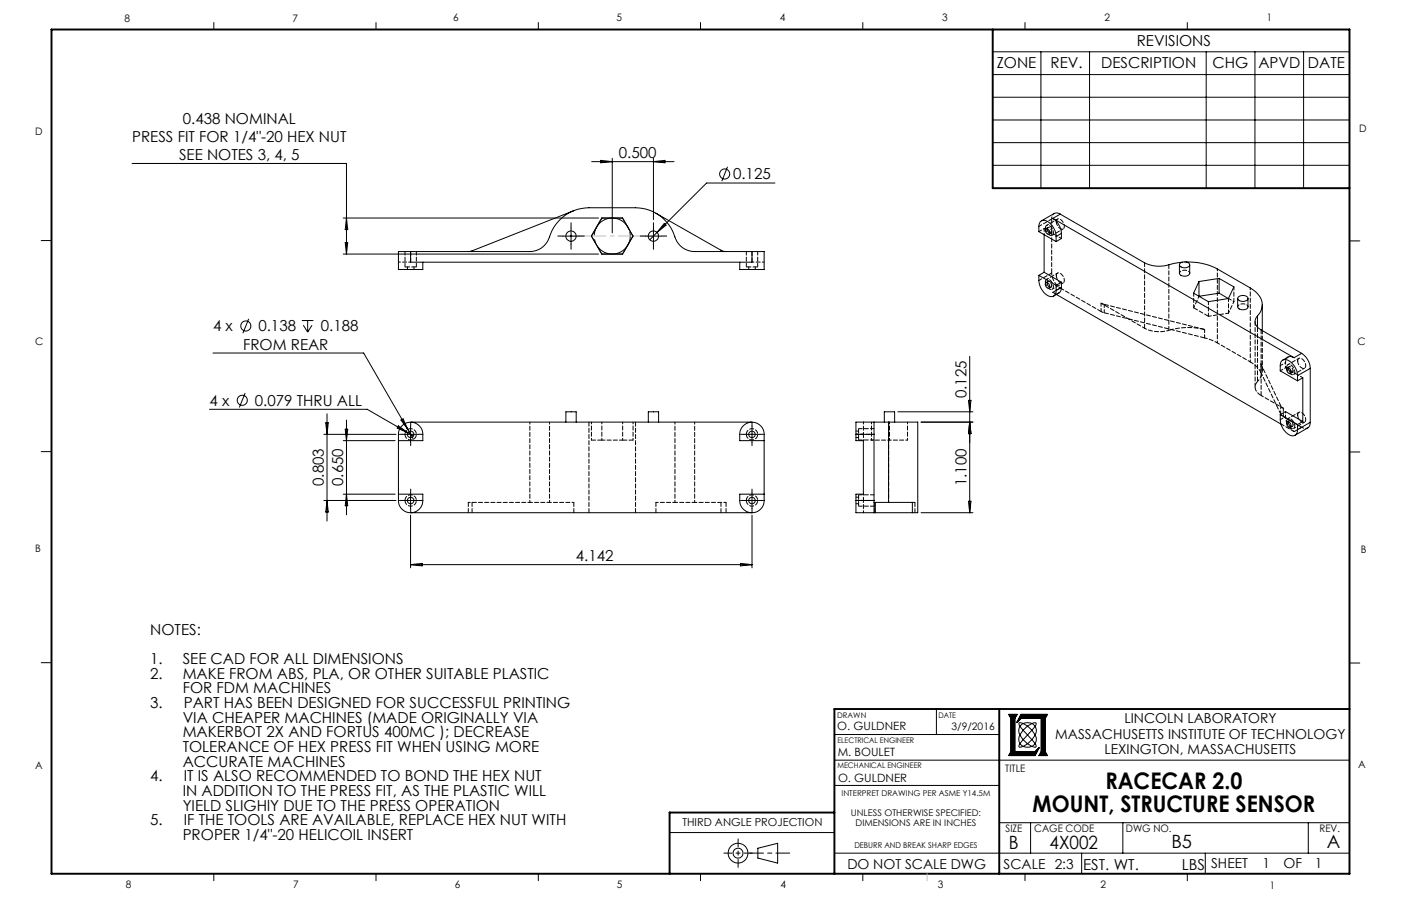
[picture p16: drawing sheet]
<svg xmlns="http://www.w3.org/2000/svg" width="432mm" height="279mm" viewBox="0 0 432 279" stroke-linecap="round" stroke-linejoin="round" font-family="sans-serif">
<defs><g id="words">
<g font-size="7.1">
<text x="340.7" y="243.5">RACECAR 2.0</text>
<text x="318.2" y="250.5">MOUNT, STRUCTURE SENSOR</text>
</g>
<g font-size="5.6">
<text x="311" y="261.9">B</text>
<text x="323.5" y="261.9">4X002</text>
<text x="361" y="261.5">B5</text>
<text x="408.9" y="261.5">A</text>
</g>
<g font-size="4.7">
<text x="350.4" y="14.1">REVISIONS</text>
<text x="307.2" y="20.9">ZONE</text>
<text x="323.8" y="20.9">REV.</text>
<text x="339.4" y="20.9">DESCRIPTION</text>
<text x="373.7" y="20.9">CHG</text>
<text x="387.8" y="20.9">APVD</text>
<text x="403.1" y="20.9">DATE</text>
<text x="56.4" y="38.3">0.438 NOMINAL</text>
<text x="40.7" y="43.8">PRESS FIT FOR 1/4&quot;-20 HEX NUT</text>
<text x="55.2" y="49.4">SEE NOTES 3, 4, 5</text>
<text x="190.7" y="48.8">0.500</text>
<text x="225.9" y="55.4">0.125</text>
<text x="65.7" y="102.2">4 x</text>
<text x="74.9" y="107.8">FROM REAR</text>
<text x="79.6" y="102.2">0.138</text>
<text x="98.9" y="102.2">0.188</text>
<text x="64.6" y="125.1">4 x</text>
<text x="78.5" y="125.1">0.079 THRU ALL</text>
<text x="297.9" y="122.8" transform="rotate(-90 297.9 122.8)">0.125</text>
<text x="99.8" y="149.9" transform="rotate(-90 99.8 149.9)">0.803</text>
<text x="105.8" y="149.9" transform="rotate(-90 105.8 149.9)">0.650</text>
<text x="297.9" y="149.9" transform="rotate(-90 297.9 149.9)">1.100</text>
<text x="177.5" y="173.1">4.142</text>
<text x="46.3" y="195.7">NOTES:</text>
<text x="46.3" y="204.7">1.</text>
<text x="46.3" y="209.3">2.</text>
<text x="56.3" y="204.7">SEE CAD FOR ALL DIMENSIONS</text>
<text x="56.3" y="209.3">MAKE FROM ABS, PLA, OR OTHER SUITABLE PLASTIC</text>
<text x="56.3" y="213.8">FOR FDM MACHINES</text>
<text x="46.3" y="218.3">3.</text>
<text x="56.6" y="218.3">PART HAS BEEN DESIGNED FOR SUCCESSFUL PRINTING</text>
<text x="56.3" y="222.8">VIA CHEAPER MACHINES (MADE ORIGINALLY VIA</text>
<text x="56.3" y="227.4">MAKERBOT 2X AND FORTUS 400MC ); DECREASE</text>
<text x="56.3" y="231.9">TOLERANCE OF HEX PRESS FIT WHEN USING MORE</text>
<text x="56.3" y="236.4">ACCURATE MACHINES</text>
<text x="46.3" y="241">4.</text>
<text x="56.3" y="245.5">IN ADDITION TO THE PRESS FIT, AS THE PLASTIC WILL</text>
<text x="56.6" y="241">IT IS ALSO RECOMMENDED TO BOND THE HEX NUT</text>
<text x="56.3" y="250">YIELD SLIGHlY DUE TO THE PRESS OPERATION</text>
<text x="46.3" y="254.5">5.</text>
<text x="56.6" y="254.5">IF THE TOOLS ARE AVAILABLE, REPLACE HEX NUT WITH</text>
<text x="56.3" y="259.1">PROPER 1/4&quot;-20 HELICOIL INSERT</text>
<text x="333.8" y="268.1">EST. WT.</text>
<text x="364.2" y="268.1">LBS</text>
</g>
<g font-size="4.2">
<text x="325.3" y="227.9">MASSACHUSETTS INSTITUTE OF TECHNOLOGY</text>
<text x="346.6" y="223.1">LINCOLN LABORATORY</text>
<text x="340.4" y="232.6">LEXINGTON, MASSACHUSETTS</text>
<text x="261.2" y="267.9">DO NOT SCALE DWG</text>
<text x="309.3" y="267.9">SCALE 2:3</text>
<text x="373.3" y="267.8">SHEET</text>
<text x="389.1" y="267.8">1</text>
<text x="395.6" y="267.6">OF</text>
<text x="405.3" y="267.6">1</text>
</g>
<g font-size="3.5">
<text x="258" y="225.1">O. GULDNER</text>
<text x="258.2" y="233.2">M. BOULET</text>
<text x="258.3" y="241">O. GULDNER</text>
</g>
<text font-size="3.4" x="210.3" y="254.6">THIRD ANGLE PROJECTION</text>
<g font-size="3.2">
<text x="38.3" y="6.7">8</text>
<text x="90.2" y="6.7">7</text>
<text x="139.7" y="6.5">6</text>
<text x="190" y="6.5">5</text>
<text x="240.4" y="6.5">4</text>
<text x="290.4" y="6.5">3</text>
<text x="340.4" y="6.5">2</text>
<text x="390.4" y="6.5">1</text>
<text x="10.9" y="41.6">D</text>
<text x="418.9" y="40.7">D</text>
<text x="10.9" y="106.3">C</text>
<text x="418.4" y="106.4">C</text>
<text x="10.8" y="170.2">B</text>
<text x="419.4" y="170.6">B</text>
<text x="293.3" y="225.1">3/9/2016</text>
<text x="10.8" y="237.2">A</text>
<text x="309.8" y="238.2">TITLE</text>
<text x="418.6" y="236.8">A</text>
<text x="310" y="256.5">SIZE</text>
<text x="318.8" y="256.5">CAGE CODE</text>
<text x="347" y="256.5">DWG NO.</text>
<text x="406.7" y="256.5">REV.</text>
<text x="38.8" y="273.8">8</text>
<text x="90.4" y="273.8">7</text>
<text x="140.2" y="273.8">6</text>
<text x="190.1" y="273.9">5</text>
<text x="240.5" y="273.8">4</text>
<text x="289" y="273.9">3</text>
<text x="339.1" y="273.8">2</text>
<text x="391.4" y="274.1">1</text>
</g>
<g font-size="2.8">
<text x="262.2" y="251.8">UNLESS OTHERWISE SPECIFIED:</text>
<text x="263.7" y="254.6">DIMENSIONS ARE IN INCHES</text>
</g>
<g font-size="2.5">
<text x="259.4" y="245.4">INTERPRET DRAWING PER ASME Y14.5M</text>
<text x="263.3" y="261.5">DEBURR AND BREAK SHARP EDGES</text>
</g>
<g font-size="2.4">
<text x="258" y="221.3">DRAWN</text>
<text x="289.2" y="221.3">DATE</text>
<text x="258.1" y="229.1">ELECTRICAL ENGINEER</text>
<text x="258.1" y="237">MECHANICAL ENGINEER</text>
</g>
</g></defs>
<g fill="none" stroke="#000" stroke-width=".31">
<path d="M65.9 6.9v2.2M115.9 6.9v2.2M165.9 6.9v2.2M215.9 6.9v2.2M265.9 6.9v2.2M306 16h109.9M315.9 6.9v2.2M320.8 16v42M335.8 16v42M365.9 6.9v2.2M371.8 16v42.1M386.8 16v42.1"/>
<path d="M401.8 16v42.1M306 23h109.9M306 30h109.9M306 37h109.9M40.7 50.4h66.1v28M182.4 49.8h25.4M185.1 49.5l3.6 .3-3.6 .4zM188.7 48.8v23M201.4 48.8v18.9M201.4 49.8l3.5-.3v.7zM224.2 51.4l-1.7 4.5M238.8 56.4h-21l-15.3 15.3"/>
<path d="M306 44h109.9M306 51h109.9M12.7 74.2h3.2M105.8 78.4h78.7M105.8 67.2h78.7M106.4 74.8h.8l-.4 3.6zM106.8 67.2l.4 3.6h-.8zM126.5 77.6h36.8a6.6 6.6 0 0 0 6.4-5.5 12.6 12.6 0 0 1 11.8-8h14.4a12.9 12.9 0 0 1 12.4 9.7 6.3 6.3 0 0 0 5.8 3.8h17.7M126.5 77.6h-3.7v5.5h7.5v-2.2M126.5 77.6v3.3h105.3v-3.3M173.5 72.8h5M176 70.3v5"/>
<path d="M176.8 65l-31.3 12.4-1.2 .2M185.5 67.2h6.4l3.2 5.6-3.2 5.6h-6.4l-3.2-5.6zM198.9 72.8h5M201.4 70.3v5M202.1 65.8l20.3 11.5 1.4 .3M202.5 71.7l-2.2 2.2M204.8 68.9l.5 .5-2.8 2.3zM231.8 77.6h3.7v5.5h-7.5v-2.2M321.8 72.4v11.6M322.3 70.6a.98 .98 0 0 1 1.1 .5 .98 .98 0 0 1-.3 1.2 1.34 1.34 0 0 1-.8-1.7zM322.7 70.5a1.52 1.52 0 0 0 .9 1.4M324.5 67.3a6 6 0 0 1 2.6 4.7"/>
<path d="M324.5 67.3l74.4 43M325.5 72.9a5 5 0 0 0-4-5l-.9 .5-.3 .6-.1 2.4 5.3 3.1M325.5 72.9v1.6M326.8 66l25.9 15a10.4 10.4 0 0 0 8.5 .4l3.1-.5M326.8 66l-.8-.3-1.1 .1-3.9 2.3M326.8 66l-2.3 1.3M327.1 72v1.6l-1.6 .9M327.1 72l-1.6 .9M415.9 74.3h3.2M76.7 98.3l-1.8 4.5M93 98.8h3.6M94.8 98.8v3.6"/>
<path d="M320.2 84.9a6.4 6.4 0 0 0 2.1 5.8 1.76 1.76 0 0 0 1.8 .8 1.76 1.76 0 0 0 1.4-1.5v-.4M320.2 84.9l5.3 3.1M321.8 84l5.3 3M321.8 84l-1.6 .9M322.3 87.2a1.06 1.06 0 0 1 1.1 .5 1.06 1.06 0 0 1-.1 1.2 1.23 1.23 0 0 1-1-1.7zM322.7 87.1a1.52 1.52 0 0 0 .9 1.5M325.5 88v1.6M325.6 90.8l69.2 40M327.1 88.7l-.1 .8-.4 .6-1.9 1.2M327.1 87v1.7M327.1 88.7l-1.6 .9M327.1 87l-1.6 1"/>
<path d="M363.5 81.7v2.5a1.83 1.83 0 0 0 3.2 0v-2.5M363.8 81.1a1.91 1.91 0 0 1 2.9 .6 1.84 1.84 0 0 1-3.2 0zM365.7 80.8a18.9 18.9 0 0 1 9.5 2.1l10.1 5.9a5.9 5.9 0 0 1 3.6 6.3l-.5 1.2-.8 1.1M369.5 86.8l-1.6 3.6 4.5 2.6 6.2-.9M369.5 86.8v4.6l6.2-1M375.7 85.9l4.6 2.6-1.7 3.6M375.7 85.9l-6.2 .9M375.7 90.4l2.9 1.7M375.7 85.9v4.5M381.5 92v2.6a1.83 1.83 0 0 0 3.1 0v-2.6M381.8 91.5a1.87 1.87 0 0 1 2.8 .6 1.75 1.75 0 0 1-1.6 .9 1.75 1.75 0 0 1-1.5-1.1zM387.6 97.4a2.62 2.62 0 0 0 1.1 4.3l12.5 7.3"/>
<path d="M387.6 97.4v3.5M389 94v8M65.7 108.9h46.4l13.6 23.5M93.5 100.3l1.3 2.1M96.2 100.3l-1.4 2.1M298.9 109.9v48.2M396.8 113.4a1.18 1.18 0 0 1 .9 1.8 1.18 1.18 0 0 1-.9-1.8zM397.1 113.5a1.42 1.42 0 0 0 .8 1.4M398.9 110.3l-1.6-.3-1.9 1.1M399.9 115.9a5.2 5.2 0 0 0-4-5l-.6 .2-.6 .8-.1 2.5 5.3 3M399.9 115.9v1.5M399.9 117.4l1.6-.9v13.5"/>
<path d="M401.2 109a5.8 5.8 0 0 1 2.6 4.6M401.2 109l-2.3 1.3M403.8 113.6l-3.9 2.3M403.8 113.6v16.6M12.7 139.3h3.2M64.6 126.2h48.6l12.5 7.3M75.6 121.2l-1.8 4.5M99.8 133.9h22.3M100.4 130.4h.8l-.4 3.5zM100.8 127.6v33.1M105.8 135.9h16M106.4 132.4h.8l-.4 3.5z"/>
<path d="M106.8 129.5v29.3M122.8 131.3l2.9 2.2-3.3-1.5zM122.8 135.9h7.5a4.9 4.9 0 0 0-1-4.5 3.8 3.8 0 0 0-4.1-1 3.8 3.8 0 0 0-2.4 3.5v20.4a3.8 3.8 0 0 0 3.8 3.8 3.8 3.8 0 0 0 3.7-3.8v-1.9h-7.5M123.6 129.5l.6-.3 1.5 3.2zM124.1 133.9h4.9M125.7 133.5l1.7 .9M125.7 132.4l1.7 3.1M126.5 131.4v5.1M126.5 130.2h105.3M174.4 130.2v-3.2h3.2v3.2M199.8 130.2v-3.2h3.2v3.2M229.3 133.9h4.9"/>
<path d="M231.8 131.4v5.1M235.5 135.9h-7.5a4.9 4.9 0 0 1 1-4.5 3.8 3.8 0 0 1 4.1-1 3.8 3.8 0 0 1 2.4 3.5v20.4a3.8 3.8 0 0 1-3.7 3.8 3.8 3.8 0 0 1-3.8-3.8v-1.9h7.5M263.8 133.9h5.6M263.8 133.9v2h2.3v16.5h-2.3v1.9M269.4 130.2v3.7M269.4 130.2h-5.6v3.7M269.4 130.2h4.5M269.4 133.9v20.4M272.6 130.2v-3.2h3.1v3.2M273.9 130.2h9v27.9h-1.7M273.9 130.2v24.7M276.7 127h23.2"/>
<path d="M298.5 123.5h.8l-.4 3.5zM298.9 130.2l.4 3.5h-.8zM299.9 130.2h-16M394.6 127.8a6.3 6.3 0 0 0 2.1 5.8 1.74 1.74 0 0 0 1.8 .8 1.74 1.74 0 0 0 1.4-1.4v-.5M394.6 127.8l1.6-.9 5.3 3.1M394.6 127.8l5.3 3.1M396.7 130.2a1.09 1.09 0 0 1 1 .5 1.09 1.09 0 0 1 0 1.2 1.21 1.21 0 0 1-1-1.7zM397.1 130.1a1.42 1.42 0 0 0 .8 1.4M399.9 130.9v1.6M401.5 130l-1.6 .9M403.8 130.2l-.1 .9-.4 .7-4.2 2.4M403.8 130.2l-3.9 2.3"/>
<path d="M415.9 139.4h3.2M99.8 154.3h22.3M100.8 154.3l.4 3.6h-.8zM105.8 152.4h16M106.8 152.4l.4 3.6h-.8zM124.1 154.3h4.9M126.5 151.9v4.9M126.5 158.9v16.2M126.5 158.1h105.3M229.3 154.3h4.9M231.8 151.9v4.9M231.8 158.9v16.2"/>
<path d="M263.8 154.3v3.8h5.6M263.8 154.3h5.6M269.4 154.3v3.8M269.4 154.9h.4M269.4 158.1h.4M269.8 158.1h11.4M269.8 154.9v3.2M269.8 154.9h11.4v3.2M283.9 158.1h16M298.5 154.6h.8l-.4 3.5zM126.5 174.1h105.3M126.5 174.1l3.6-.4v.8z"/>
<path d="M228.2 173.7l3.6 .4-3.6 .4zM12.7 204.4h3.2M288.6 218.7v7.8M415.9 204.5h3.2M257.2 226.5h50.8M257.2 234.4h158.7M311 220.3l.7 1.2v10.3l-.7 1.2M313.4 220.3l-.7 1.2v10.3h6.4l1.2-1.2-1.2 2.4h-8.3l.7-1.2v-10.3l-.7-1.2h2.7l-.7 1.2v10.3M314.4 226.7l-.4 1.3 .4 1.3M314.4 226.7l1.5 2 2.2 1.5M314.4 224l4.6 5.3M314.4 229.3a.59 .59 0 0 0-.4 .6 .59 .59 0 0 0 .4 .5l.9-.2"/>
<path d="M314.4 229.3l.9 .9M314.4 224l-.4 1.3 .4 1.4M314.8 220.3l-1.3 2.4 1.3-1.2M315.3 230.2l1.1 .2 1.7-.2M315.3 223.1l2.4 1.8 1.3 1.8M315.3 223.1l1.4-.3 1.4 .3M315.3 223.1l-.9 .9M315.3 223.1a.74 .74 0 0 0-1.3 .1l.4 .8M318.1 223.1l-2.5 1.8-1.2 1.8M318.1 223.1a.74 .74 0 0 1 1.3 .1l-.4 .8M318.1 223.1l.9 .9M318.9 231.8l1.3-1.2-1.3 2.4"/>
<path d="M319 229.3l-.9 .9M319 229.3l.1 .1a.58 .58 0 0 1 .2 .9 .58 .58 0 0 1-.9 0l-.3-.1M319 224l-4.6 5.3M319 226.7l-1.6 2-2.1 1.5M319 224l.4 1.1-.4 1.6M319 226.7l.4 1.1-.4 1.5M320.9 221.5v10.3l-.7 1.2h2.7l-.7-1.2v-10.3l.7-1.2h-8.3l-1.2 2.4 1.2-1.2h6.4v10.3l-.7 1.2M322.7 220.3l-.6 1.2v10.3l.6 1.2M206.4 256.8h50.8M257.2 242.2h50.8M308 253.7h107.9M317.6 253.7v9.4"/>
<path d="M346.1 253.7v9.4M403.2 253.7v9.4M65.9 269.5v2.1M115.9 269.5v2.1M165.9 269.5v2.1M215.9 269.5v2.1M233.6 261.6l6.1-1.5v6.1l-6.1-1.6zM257.2 263.1h158.7M265.9 269.5v2.1M315.9 269.5v2.1M333.4 263.1v6.4M365.9 269.5v2.1"/>
<path d="M371.5 263.1v6.4"/>
<circle cx="223.3" cy="53.7" r="1.55"/>
<circle cx="176" cy="72.8" r="1.58"/>
<circle cx="201.4" cy="72.8" r="1.58"/>
<circle cx="75.8" cy="100.5" r="1.55"/>
<circle cx="74.7" cy="123.4" r="1.56"/>
<circle cx="126.6" cy="134" r="1.01"/>
<circle cx="231.8" cy="134" r="1.01"/>
<circle cx="126.6" cy="154.4" r="1"/>
<circle cx="231.7" cy="154.4" r="1"/>
<circle cx="227.5" cy="263.1" r="1.52"/>
<circle cx="227.5" cy="263.1" r="3.1"/>
</g>
<path d="M227.5 258.7v8.8M231.9 263.1h-8.8" fill="none" stroke="#000" stroke-width=".31" stroke-dasharray="15.2 1.3 1.3 1.3" stroke-dashoffset="12.8"/>
<path d="M231.1 263.1h12.3" fill="none" stroke="#000" stroke-width=".31" stroke-dasharray="15.2 1.3 1.3 1.3" stroke-dashoffset="11"/>
<path d="M15.9 9.1h400v260.4h-400zM306 9.1v48.9h109.9M308 218.7v50.8M415.9 218.7h-158.7v50.8M257.2 250.6h-50.8v18.9" fill="none" stroke="#000" stroke-width=".6"/>
<path d="M285.8 269.5v2.1" fill="none" stroke="#c0c0c0" stroke-width=".31"/>
<path d="M314.8 220.3l-1.3 2.4 1.3-1.2h6.2v10.3l-.7 1.2h2.6l-.7-1.2v-10.3l.7-1.2zM311 220.3l.7 1.2v10.3l-.7 1.2h8.1l1.2-2.4-1.2 1.2h-6.3v-10.3l.7-1.2z" fill-rule="evenodd" fill="#000"/>
<path d="M194 71.2a5.6 5.6 0 0 0-9.3-2.3 5.6 5.6 0 0 0 2.5 9.3 5.6 5.6 0 0 0 6.9-6.7l-.1-.3" fill="none" stroke="#000" stroke-width=".31" stroke-dasharray="15.2 1.3 1.3 1.3" stroke-dashoffset="-.3" stroke-linecap="butt"/>
<g fill="none" stroke="#000" stroke-width=".31" stroke-dasharray="15.2 1.3 1.3 1.3">
<path d="M173.5 72.8h-1.6M176 70.3v-1.6M176 75.3v1.6M178.5 72.8h1.6M198.9 72.8h-1.6M201.4 70.3v-1.6M201.4 75.3v1.6M203.9 72.8h1.6M124.1 133.9h-1M126.6 131.4v-1M126.6 136.4v1M129.1 133.9h1"/>
<path d="M229.3 133.9h-1M231.8 131.4v-1M231.8 136.4v1M234.3 133.9h1M124.1 154.3h-1M126.6 151.8v-1M126.6 156.8v1M129.1 154.3h1M229.3 154.3h-1M231.8 151.8v-1M231.8 156.8v1M234.3 154.3h1"/>
</g>
<path d="M176 72.8h25.4" fill="none" stroke="#c0c0c0" stroke-width=".31" stroke-dasharray="15.2 1.3 1.3 1.3" stroke-dashoffset="4.4"/>
<path d="M324.1 84.2v-16.7M340.3 93.9l31 7.7M340.3 96.5l31 7.7M372.4 97.5l-4.5-2.6M387.6 117.6a2.62 2.62 0 0 0 1.1 4.4M387.6 117.6v-16.7M124.8 133.9a1.75 1.75 0 0 1 2.5-1.5 1.75 1.75 0 0 1 .4 2.9 1.75 1.75 0 0 1-2.8-1l-.1-.4M230 133.9a1.75 1.75 0 0 1 2.5-1.5 1.75 1.75 0 0 1 .4 2.9 1.75 1.75 0 0 1-2.8-1l-.1-.4M124.8 154.3a1.75 1.75 0 0 1 2.5-1.5 1.75 1.75 0 0 1 .4 2.9 1.75 1.75 0 0 1-2.8-1l-.1-.4M230 154.3a1.75 1.75 0 0 1 2.5-1.5 1.75 1.75 0 0 1 .4 2.9 1.75 1.75 0 0 1-2.8-1l-.1-.4" fill="none" stroke="#000" stroke-width=".31" stroke-dasharray="1.3 .6" stroke-dashoffset="-.1"/>
<g fill="none" stroke="#000" stroke-width=".31" stroke-dasharray="1.3 .6" stroke-dashoffset=".7">
<path d="M122.8 80.8h3.8M231.8 80.8h3.7M326.8 88.8a5.9 5.9 0 0 1-2.7-4.6M365.7 80.8l-1.4 .1M385.3 88.8v22.8M375.2 105.7v-22.8M182.3 135.7v-5.5M185.5 135.7v-5.5M191.9 135.7v-5.5M195.1 135.7v-5.5M266.1 133.9v-3.7M268.6 135.7h5.6"/>
<path d="M268.6 135.7v-5.5M269.4 133.9h-5.6M274.2 135.7h5.5M274.2 135.7v-5.5M279.7 135.7v-5.5M396.2 128.5a5.9 5.9 0 0 0 2.7 4.6M163.3 154.9h-19M176.9 154.9h-7.5M266.1 154.3v3.8M269.4 154.3h-5.6"/>
</g>
<g fill="none" stroke="#000" stroke-width=".31" stroke-dasharray="1.3 .6">
<path d="M126.6 77.6v3.2M231.8 77.6v3.2M322.2 70.3a.87 .87 0 0 1 .7-.9 .87 .87 0 0 1 1 .6 1.66 1.66 0 0 1 .2 2.6 2.29 2.29 0 0 1-1.9-2.3M325.6 68.4a.87 .87 0 0 1 .7-1 .87 .87 0 0 1 1 .6 1.66 1.66 0 0 1 .2 2.7 2.29 2.29 0 0 1-1.9-2.3M322.2 87a.87 .87 0 0 1 .7-1 .87 .87 0 0 1 1 .6 1.66 1.66 0 0 1 .2 2.7 2.29 2.29 0 0 1-1.9-2.3M325.6 85a.87 .87 0 0 1 .7-.9 .87 .87 0 0 1 1 .6 1.66 1.66 0 0 1 .2 2.6 2.29 2.29 0 0 1-1.9-2.3M352.8 81v20.2M360.2 81.6v20.3M369.6 91.3h.1M386.8 99.1v20.3M396.6 113.3a.87 .87 0 0 1 .7-1 .87 .87 0 0 1 1 .6 1.66 1.66 0 0 1 .2 2.7 2.29 2.29 0 0 1-1.9-2.3M400 111.3a.87 .87 0 0 1 .6-.9 .87 .87 0 0 1 1 .6 1.66 1.66 0 0 1 .3 2.6 2.29 2.29 0 0 1-1.9-2.3"/>
<path d="M182.3 135.7h3.2M191.9 135.7h3.2M195.9 130.2v27.9M388.7 122v-20.3M396.6 129.9a.87 .87 0 0 1 .7-.9 .87 .87 0 0 1 1 .6 1.66 1.66 0 0 1 .2 2.6 2.29 2.29 0 0 1-1.9-2.3M400 128a.87 .87 0 0 1 .6-1 .87 .87 0 0 1 1 .6 1.66 1.66 0 0 1 .3 2.7 2.29 2.29 0 0 1-1.9-2.3M144.3 154.9v3.2M145.5 158.1v-3.2M176.9 154.9v3.2M181.5 158.1v-27.9M202.2 154.9v3.2M222.2 154.9v3.2"/>
<path d="M223.8 158.1v-3.2M269.6 158.1v-3.2M282 154.9v3.2"/>
</g>
<g fill="none" stroke="#000" stroke-width=".31" stroke-dasharray="1.3 .6" stroke-dashoffset=".3">
<path d="M322.9 70.2l-.5 .3M323.4 72.2l.5-.3M324.1 67.5l-3.9 2.3M322.9 86.8l-.5 .3M323.4 88.9l.5-.3M324.1 84.2l-3.9 2.3M326.8 88.8l-2.3 1.4M339.4 93.5v2.6M340.3 96.5v-2.6M367.9 94.9v-4.5M372.4 97.5v-4.5M378.6 96.6v-4.6"/>
<path d="M380.3 93v-4.5M371.3 101.6v2.6M388.6 112.3v2.5M397.3 113.1l-.5 .3M397.8 115.2l.5-.4M191.9 135.7h-6.4M394.7 125.1v2.6M395.5 128.5v-2.6M397.3 129.8l-.5 .3M397.8 131.8l.5-.3M401.2 131.8l-2.3 1.3"/>
</g>
<path d="M339.4 96.1l.9 .4M340.3 93.9l-.9-.4M366.7 84.2a1.83 1.83 0 0 0-3.2 0M384.7 94.6a1.83 1.83 0 0 0-3.2 0M352.8 101.2l-13.4-7.7M375.2 105.7l10.1 5.9M395.5 125.9l-6.8-3.9M163.3 154.9h6.1M208 154.9h6.1" fill="none" stroke="#000" stroke-width=".31" stroke-dasharray="1.3 .6" stroke-dashoffset=".5"/>
<g fill="none" stroke="#000" stroke-width=".31" stroke-dasharray="1.3 .6" stroke-dashoffset=".6">
<path d="M324.1 67.5l.2-.8 .6-.9M324.3 72.5l3.4-1.9M325.9 67.6l-3.3 1.9M324.3 89.2l3.4-1.9M324.5 90.2l.8 .3 1.1-.2M325.6 90.8l-1.1-.6M325.9 84.2l-3.3 2M369.6 91.3l-1.7 3.6M378.6 96.6l1.7-3.6M352.8 101.2a10 10 0 0 0 7.4 .7M387.6 117.6a4.7 4.7 0 0 0 1-5.3M396.2 111.8l.1-.8 .7-.9"/>
<path d="M398.7 115.5l3.4-2M400.3 110.5l-3.4 2M163.3 130.2v24.7M169.4 130.2v24.7M273.9 130.2v24.7M394.7 127.7l.8 .8M395.5 125.9l-.8-.8M398.7 132.1l3.4-1.9M400.3 127.2l-3.4 1.9M403.1 132l-1.1 .1-.8-.3M208 154.9v-24.7M208 154.9h-5.8"/>
<path d="M214.1 154.9v-24.7M223.8 154.9h-9.7"/>
</g>
<path d="M124.8 82.3h3.5M230 82.3h3.5M371.3 101.6a21.3 21.3 0 0 0-11.1 .3M264.6 132.2v3.5M264.6 152.6v3.5" fill="none" stroke="#000" stroke-width=".31" stroke-dasharray="1.3 .6" stroke-dashoffset="-.2"/>
<g fill="none" stroke="#000" stroke-width=".31" stroke-dasharray="1.3 .6" stroke-dashoffset=".2">
<path d="M124.8 77.6v4.7M230 77.6v4.7M128.3 82.3v-4.7M233.5 82.3v-4.7M385.3 111.6a7.8 7.8 0 0 1 3.3 3.2M388.6 112.3l6.1 12.8M388.6 114.8l6.1 12.9M389.1 114.2v-12.2M264.6 135.7h4.8M269.4 132.2h-4.8M398.9 133.1l-4.1-2.3M401.2 131.8l-5.7-3.3"/>
<path d="M264.6 156.1h4.8M269.4 152.6h-4.8"/>
</g>
<g fill="none" stroke="#000" stroke-width=".31" stroke-dasharray="1.3 .6" stroke-dashoffset=".4">
<path d="M321.8 70.5l5.4 3M322.7 70.5a.6 .6 0 0 1 .7-.4 .6 .6 0 0 1 .5 .6l.2 .7M324.1 71.4l-.1 .4-.4 .1M125.6 82.3v.8M127.6 83.1v-.8M230.8 82.3v.8M232.8 83.1v-.8M322.7 87.1a.6 .6 0 0 1 .7-.3 .6 .6 0 0 1 .5 .5l.2 .8M324.1 88.1l-.1 .4-.4 .1M372.4 97.5l6.2-.9M371.3 104.2l3.9 1.5M396.2 113.4l5.3 3.1"/>
<path d="M397.1 113.4a.6 .6 0 0 1 .7-.3 .6 .6 0 0 1 .5 .5l.2 .8M398.5 114.4l-.1 .4-.4 .1M263.8 134.9h.8M264.6 132.9h-.8M266.1 133.9h-2.3M397.1 130.1a.6 .6 0 0 1 .7-.4 .6 .6 0 0 1 .5 .6l.2 .7M398.5 131l-.1 .4-.4 .1M263.8 155.3h.8M264.6 153.3h-.8M266.1 154.3h-2.3M282 154.9h-.8"/>
</g>
<path d="M380.3 93l-1.7-1M266.1 135.9v-2M266.1 152.4v1.9" fill="none" stroke="#000" stroke-width=".31" stroke-dasharray="1.3 .6" stroke-dashoffset="1"/>
<path d="M321.8 72.3v-1.8M321.8 70.5l-1.6 .9M396.2 111.8l-1.6 1M396.2 113.4l-1.6 .9M396.2 128.5l-1.6 .9" fill="none" stroke="#000" stroke-width=".31" stroke-dasharray="1.3 .6" stroke-dashoffset=".9"/>
<path d="M396.2 113.4v-1.6M396.2 126.9v1.6" fill="none" stroke="#000" stroke-width=".31" stroke-dasharray="1.3 .6" stroke-dashoffset=".8"/>
<path d="M339.4 96.1l-12.6-7.3" fill="none" stroke="#000" stroke-width=".31" stroke-dasharray="1.3 .6" stroke-dashoffset=".1"/>
<use href="#words"/>
</svg>
